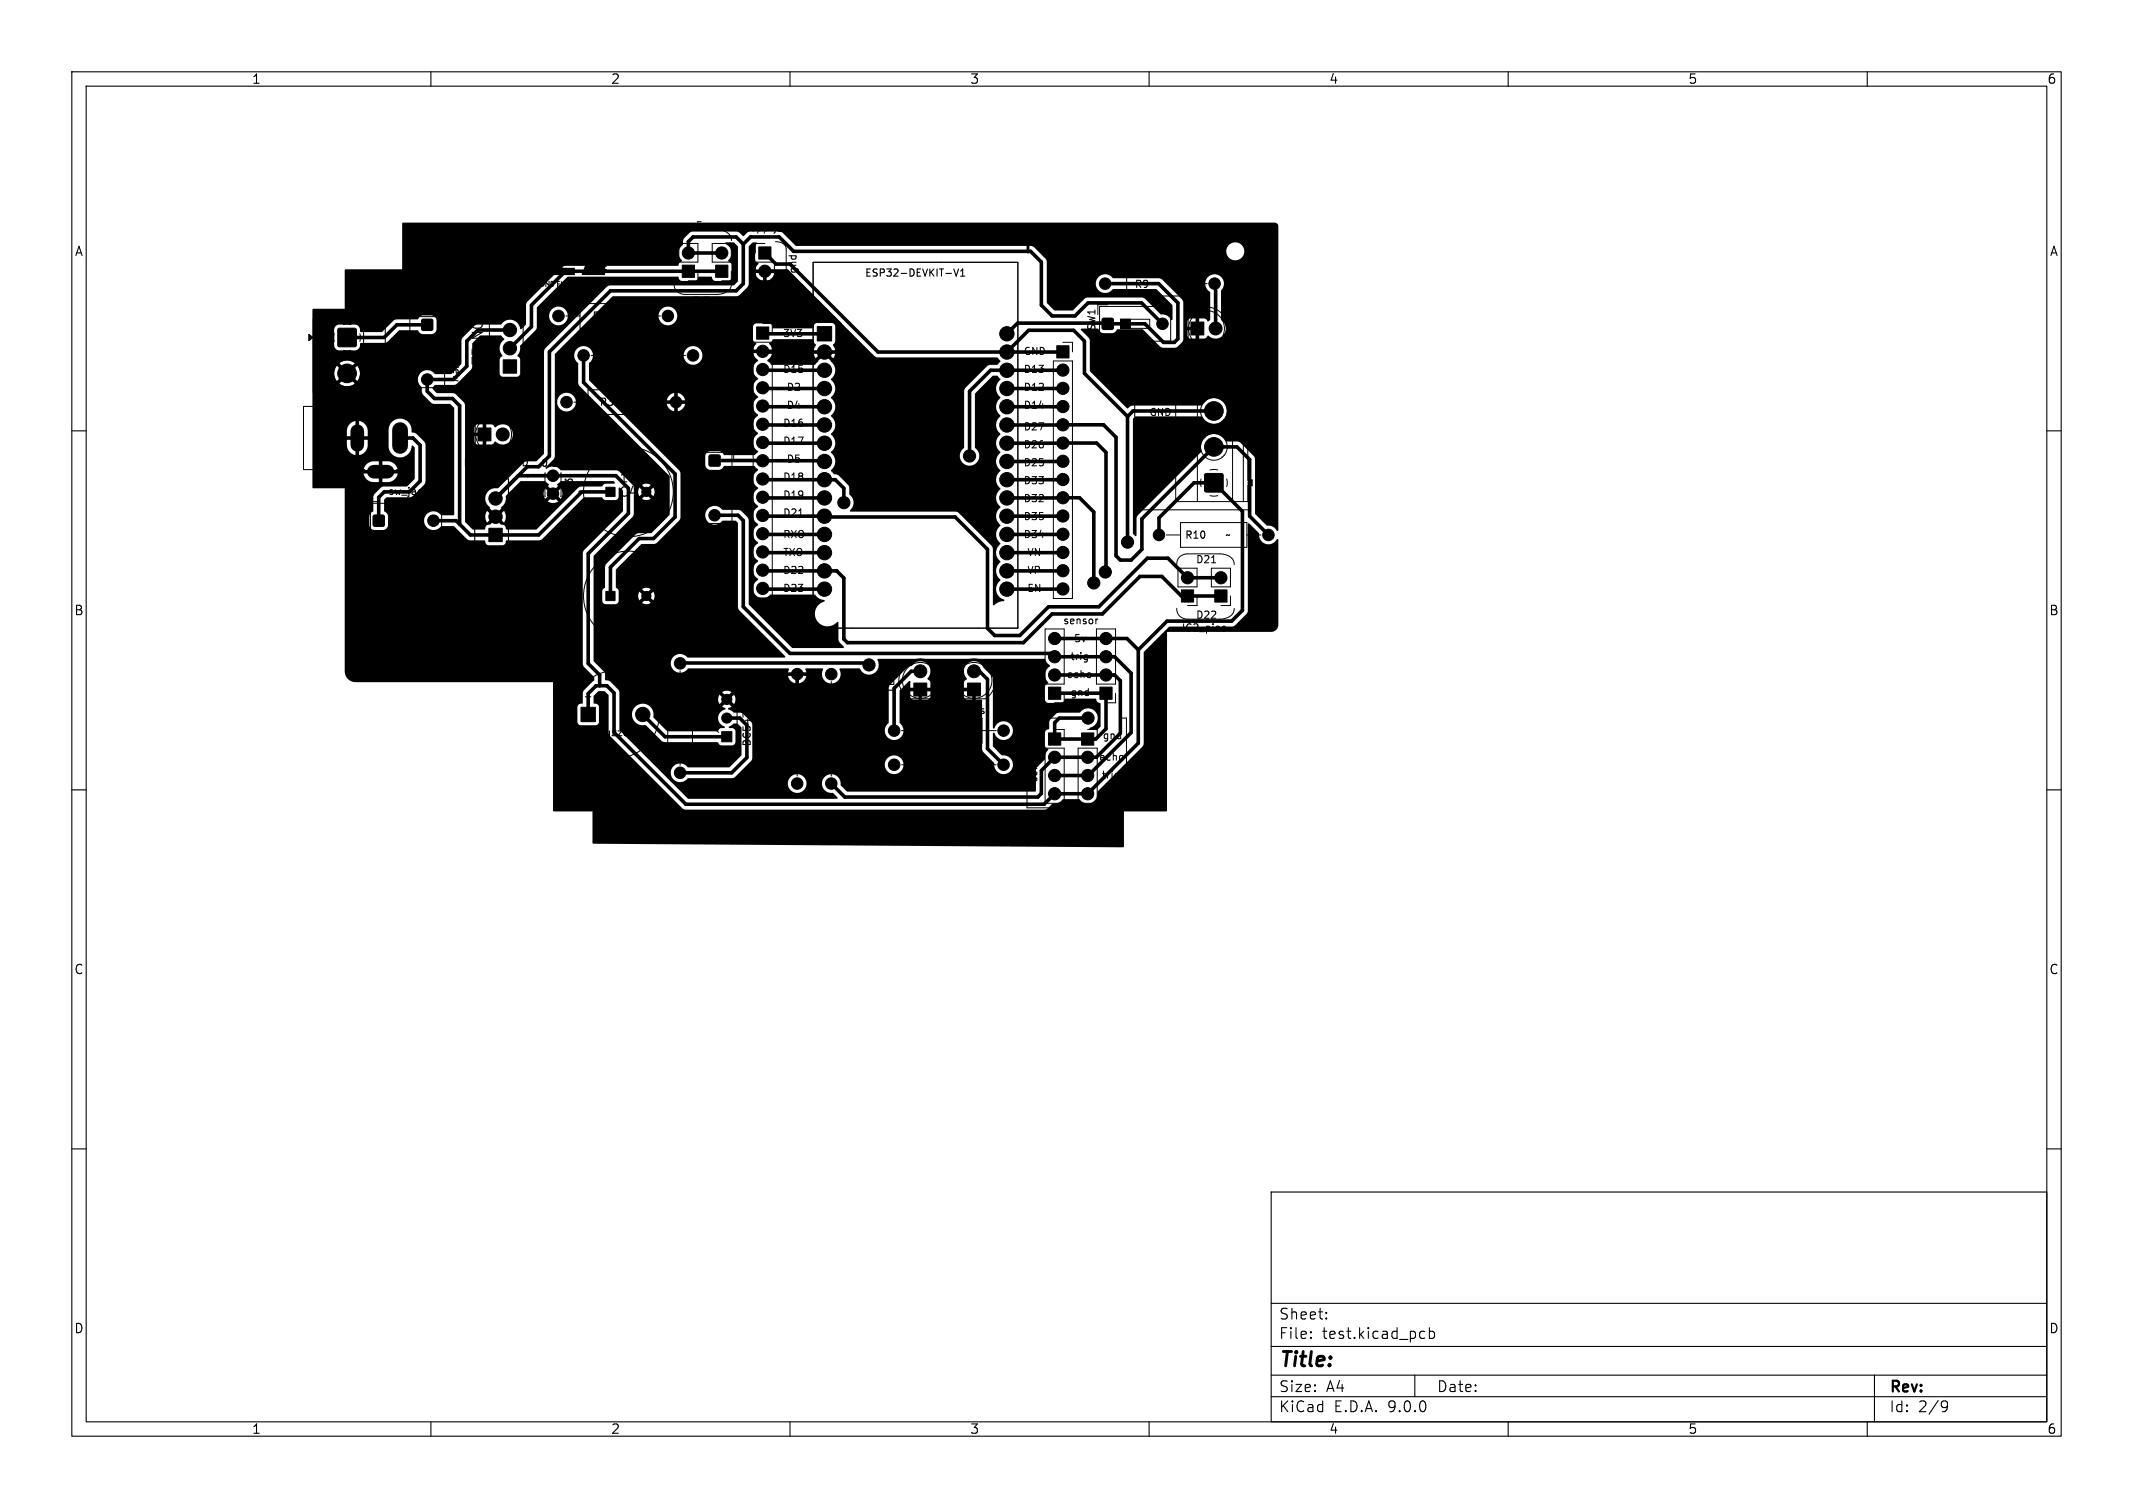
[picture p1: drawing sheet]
<svg xmlns="http://www.w3.org/2000/svg" width="297mm" height="210mm" viewBox="0 0 297 210" stroke-linecap="round" stroke-linejoin="round" font-family="sans-serif">
<defs><g id="words">
<text font-size="4.2" x="141.7" y="35.5">TOP-LAYER</text>
<text font-size="2.8" x="178" y="190.9">Title:</text>
<g font-size="2.1">
<text x="178" y="184">Sheet:</text>
<text x="178" y="186.7">File:</text>
<text x="184.1" y="186.7">test.kicad_pcb</text>
<text x="178" y="196.9">KiCad</text>
<text x="178" y="194.1">Size:</text>
<text x="184.7" y="194.1">A4</text>
<text x="185.7" y="196.9">E.D.A.</text>
<text x="193.3" y="196.9">9.0.0</text>
<text x="200" y="194.1">Date:</text>
<text x="263" y="194.3">Rev:</text>
<text x="263" y="196.9">Id:</text>
<text x="267.1" y="196.9">2/9</text>
</g>
<text font-size="1.9" x="67.4" y="56.4" transform="rotate(-90 67.4 56.4)">LM317T_NOPB</text>
<g font-size="1.8">
<text x="35" y="11.9">1</text>
<text x="85" y="11.9">2</text>
<text x="135" y="11.9">3</text>
<text x="185" y="11.9">4</text>
<text x="235" y="11.9">5</text>
<text x="285" y="11.9">6</text>
<text x="10.3" y="35.9">A</text>
<text x="285.4" y="35.9">A</text>
<text x="86.1" y="69.4">C4</text>
<text x="86.2" y="67.4">1u</text>
<text x="10.3" y="85.9">B</text>
<text x="285.3" y="85.9">B</text>
<text x="10.3" y="135.9">C</text>
<text x="285.3" y="135.9">C</text>
<text x="10.3" y="185.9">D</text>
<text x="285.3" y="185.9">D</text>
<text x="35" y="199.9">1</text>
<text x="85" y="199.9">2</text>
<text x="135" y="199.9">3</text>
<text x="185" y="199.9">4</text>
<text x="235" y="199.9">5</text>
<text x="285" y="199.9">6</text>
</g>
<g font-size="1.4">
<text x="96.8" y="32">5v</text>
<text x="103.5" y="32.3">supply_pins</text>
<text x="111" y="38.2" transform="rotate(-90 111 38.2)">gnd</text>
<text x="120.4" y="38.7">ESP32-DEVKIT-V1</text>
<text x="157.9" y="40.3">R9</text>
<text x="63" y="45.5" transform="rotate(90 63 45.5)">sw_sckrew</text>
<text x="82.4" y="44.7">R1</text>
<text x="109" y="47">3V3</text>
<text x="152.7" y="46.1" transform="rotate(-90 152.7 46.1)">SW1</text>
<text x="109" y="52">D15</text>
<text x="142.5" y="52">D13</text>
<text x="142.5" y="49.5">GND</text>
<text x="83.4" y="56.7">R3</text>
<text x="109" y="59.5">D16</text>
<text x="109.5" y="57">D4</text>
<text x="109.5" y="54.5">D2</text>
<text x="142.5" y="57">D14</text>
<text x="142.5" y="54.5">D12</text>
<text x="160" y="58">GND</text>
<text x="64.5" y="65">POWER-LED</text>
<text x="75.2" y="65.2">0.1u</text>
<text x="109" y="62">D17</text>
<text x="109.5" y="64.5">D5</text>
<text x="142.5" y="62.5">D26</text>
<text x="142.5" y="60">D27</text>
<text x="142.5" y="65">D25</text>
<text x="54" y="69">sw_jack</text>
<text x="80" y="68.6" transform="rotate(-90 80 68.6)">C3</text>
<text x="109" y="67">D18</text>
<text x="109" y="69.5">D19</text>
<text x="142.5" y="67.5">D33</text>
<text x="142.5" y="70">D32</text>
<text x="161" y="67.7">5v</text>
<text x="109" y="75">RXO</text>
<text x="109" y="72">D21</text>
<text x="109" y="77.5">TXO</text>
<text x="142.5" y="72.5">D35</text>
<text x="142.5" y="75">D34</text>
<text x="143" y="77.5">VN</text>
<text x="164.9" y="75.2">R10</text>
<text x="170.5" y="75.2">~</text>
<text x="109" y="80">D22</text>
<text x="109" y="82.5">D23</text>
<text x="143" y="82.5">EN</text>
<text x="143" y="80">VP</text>
<text x="166.5" y="78.5">D21</text>
<text x="148" y="87">sensor</text>
<text x="149.5" y="89.5">5v</text>
<text x="164.5" y="88">IC2_pins</text>
<text x="166.5" y="86.2">D22</text>
<text x="148.5" y="94.5">echo</text>
<text x="149" y="92">trig</text>
<text x="81.1" y="97.7">+</text>
<text x="124.7" y="96.5" transform="rotate(-90 124.7 96.5)">LED</text>
<text x="149" y="97">gnd</text>
<text x="83.1" y="102.7">Buzzer</text>
<text x="104.7" y="104.1" transform="rotate(-90 104.7 104.1)">BC547</text>
<text x="153" y="106">echo</text>
<text x="153.5" y="103">gnd</text>
<text x="144.5" y="109" transform="rotate(-90 144.5 109)">sensor</text>
<text x="153.3" y="108.5">trig</text>
</g>
</g></defs>
<g fill="none" stroke="#000" stroke-width=".15">
<path d="M10 10h277v190h-277zM12 12h273v186h-273zM60 10v2M110 10v2M160 10v2M210 10v2M260 10v2M132.8 37.5l.3 1 .4-1M133.8 38.5h.5M133.8 37.7l.2-.2v1M51.5 50.3h.7a.32 .32 0 0 1 .3 .4M51.8 48.5h.7"/>
<path d="M52.1 48.3v.6l-.7-.2M52.5 49.3v.6M52.5 49.6h-1l.2 .3M66.5 42h.5M85.3 49.5l.4-.1 .1-.1v-.2l-.5-.1v1M85.5 49.5l.3 .5M86.2 49.1l.4-.1 .2 .2-.6 .8h.6M86.7 43.5h.6l-.3 .3 .3 .1v.5l-.2 .1-.4-.1M87.7 43.5h.6l-.3 .3 .2 .1v.5l-.1 .1-.4-.1M88.8 43.6l.1-.1a.53 .53 0 0 1 .4 .5 .53 .53 0 0 1-.4 .5l-.1-.1-.1-.3zM166.9 49.2v1h.5M167.7 49.6h.3"/>
<path d="M168.2 49.2h-.5v1h.5M168.6 49.2a.51 .51 0 0 1 .6 .5 .51 .51 0 0 1-.6 .5zM10 60h2M45.7 61.5h1a.45 .45 0 0 1 .4 .5M47.1 60.1v.8M47.1 60.5h-1.4l.4 .4M62.2 78.1v1.7h.8M63.5 79.8v-1.7l.6 1.2 .5-1.2v1.7M65.3 78.1h1.1l-.8 1.7M66.1 66.7h4.7v10.5h-4.7zM67.2 78.8l-.3 .3 .1 .5 .2 .2 .5-.1 .1-.3v-.4l-.3-.2M67.2 78.8l-.1-.1a.34 .34 0 0 1-.2-.3 .34 .34 0 0 1 .3-.3l.5 .1a.34 .34 0 0 1 .1 .4 .34 .34 0 0 1-.3 .2"/>
<path d="M67.2 78.8h.3M68.6 78.3a.39 .39 0 0 1 .4-.2 .39 .39 0 0 1 .3 .3 .85 .85 0 0 1-.4 1.4 1 1 0 0 1-.3-1.5zM70.9 78.1h-.8l-.1 .8 .3-.2 .5 .1 .2 .2-.1 .6-.2 .2h-.4l-.3-.2M72.6 78.3a.66 .66 0 0 0-.8 0 .66 .66 0 0 0-.2 .7 .62 .62 0 0 0 .3 .7 .62 .62 0 0 0 .7-.1M73.1 78.1h.9M73.6 78.1v1.7M78.4 64.3v.7M78.4 64.9l-.1 .1M90.8 79.4a.53 .53 0 0 0-.7 0 .53 .53 0 0 0-.1 .6 .49 .49 0 0 0 .2 .5 .49 .49 0 0 0 .6 0M92 79.3h-.7v.6l.2-.1h.4l.1 .2v.5l-.2 .1h-.3l-.2-.1M95 67.5l1 .3-.8 .1 .8 .2-1 .3M95 68.7v.4l.1 .1h.2l.2-.4 .3-.1 .2 .2-.1 .4"/>
<path d="M96 66.6v.6l-.8-.6-.2 .2 .1 .4M158.5 62.3h.7a.32 .32 0 0 1 .3 .4M158.9 61.3l.2 .2v.2l-.2 .2-.4-.1v-.3l.1-.1a.66 .66 0 0 1 .9 .2v.2M285 60h2M87 81.6h.8M87 80.7l.4-.4v1.3M88.3 80.7l.1 .8a.36 .36 0 0 0 .5 0M88.9 80.7v.9M93.5 99.3v.3a.67 .67 0 0 0 1 0l-.1-.3-.4-.1-.2 .2 .1 .3 .1 .1M95.1 98.9a.54 .54 0 0 1 .9 .2 .57 .57 0 0 1-1-.1zM96 99.7v.6l-.8-.6-.2 .2 .1 .4M98.5 99.2v.6l-.8-.6-.2 .2 .1 .4"/>
<path d="M104.5 99.6l-1-.4v.7M110.8 98.3h.7M111 99.7l-.1-.4-.1-.1h-.2l-.1 .5h1M111.1 98.2v.6l-.7-.3M111.5 99.2l-.5 .3M115 98.3v.4l.4 .1-.1-.2 .1-.3 .1-.1 .4 .1 .1 .1-.1 .4M115.5 99.7l-.1-.4-.1-.1h-.2l-.1 .5h1M116 99.2l-.5 .3M139.5 94.8v.5h1v-.5M139.5 94a.54 .54 0 0 1 .6-.1 .54 .54 0 0 1 .4 .5h-1zM139.9 95v.3M140.5 95.6v.5h-1"/>
<path d="M10 110h2M88.1 101.8l-.2 .1M94 100.7l-.1-.4-.1-.1h-.2l-.1 .5h1M94.5 100.2l-.5 .3M96 100.7v.6l-.8-.6-.2 .2 .1 .3M97.5 100.3a.64 .64 0 0 1 1 .1 .34 .34 0 0 1-.4 .4h-.3a.33 .33 0 0 1-.3-.2 .33 .33 0 0 1 0-.3zM98.6 100.1l-.4 .5M110.5 103.2h1M110.5 103.8a.59 .59 0 0 1 1 .2 .57 .57 0 0 1-1-.1zM110.8 102.8l.4 .4M111.5 104.6v.6M111.5 104.9h-1l.2 .3"/>
<path d="M111.5 102.8l-.4 .3M115 104.9v.5h.4l-.1-.1 .1-.4 .1-.1 .4 .1 .1 .1-.1 .4M115 103h1M115.3 102.6l.4 .4M115.9 104.4h.1M116 103.4v.6M116 103.7h-1l.2 .3M116 102.6l-.4 .3M128.9 101.5l.5-.1 .1-.1-.1-.2-.5-.1v1M129.1 101.5l.4 .5M129.8 101h.7l-.5 1M133.4 101.1l.4-.1 .2 .2-.7 .8h.7"/>
<path d="M133.9 106.5l.5-.1 .1-.1-.1-.2-.5-.1v1M134.1 106.5l.4 .5M134.3 101.1l.4-.1 .2 .2-.6 .8h.6M135 106.4l-.2-.2 .2-.2h.3l.1 .1-.2 .3M135 106.4l-.2 .2v.2l.2 .2 .3-.1 .1-.1v-.3l-.2-.1M135 106.4h.2M135.4 101.1l.1-.1a.53 .53 0 0 1 .4 .5 .53 .53 0 0 1-.4 .5l-.1-.1-.1-.3zM285 110h2M10 160h2M177 166h108v32h-108zM285 160h2M60 198v2"/>
<path d="M110 198v2M160 198v2M177 194.5h108M177 191.5h108M177 187.5h108M177 181.5h108M182.5 186.3h.1l-.1 .1M182.5 186.3v.1M182.5 185.5v.1M182.5 185.5h.1l-.1 .1M184.7 183.6v.1M184.7 183.6h-.1l.1 .1"/>
<path d="M184.7 182.8v.1M184.7 182.8h-.1l.1 .1M197 191.5v3M198 185.4l.4 .1M198.4 186.3l-.4 .1M199 185.5l.5-.1 .2 .3v.4l-.1 .2-.1 .1-.5-.1M199 184.9v1.5M210 198v2M260 198v2M261 191.5v6.5M270.6 195.1h.3l.2 .1a.99 .99 0 0 1-.4 1.4h-.2M271.2 195.7l-.3 .3h-.3"/>
</g>
<g fill="#000" stroke="#000" stroke-width=".14">
<path d="M95 36.9h1.7v1.7h-1.7zM99.7 36.9h1.6v1.7h-1.6zM105.6 34.4h1.8v1.7h-1.8zM43 46.6l.6 .4-.6 .4zM47.1 45.8l.2-.1 2.3 .1v.2v2.2l-.2 .1-2.3-.1-.1-.1zM58.8 44.5l.1-.1 1.3 .1 .1 .2-.1 1.3h-.2h-1.2l-.1-.2zM58.9 47h1.2v1.4h-1.2zM70.1 50.1h1.8v1.9h-1.8zM105.4 45.5h1.6v1.7h-1.6zM113.8 45.5h2v2h-2zM147.1 48.2h1.8v1.7h-1.8zM153.5 44.4l.2-.1 1.3 .1v.1v1.3l-.2 .1-1.3-.1-.1-.2z"/>
<path d="M156 44.5h1.4v1.2h-1.4zM165.8 44.9h1.8v1.8h-1.8zM52 71.8l.2-.1 1.3 .1v.2v1.2l-.2 .1-1.3-.1-.1-.1zM54.5 71.9h1.4v1.2h-1.4zM66.6 59.6h1.8v1.8h-1.8zM68.1 73.6h1.8v1.8h-1.8zM84.4 67.9h1.2v1.2h-1.2zM98.8 63.4l.1-.1 1.3 .1 .1 .2-.1 1.3h-.1h-1.3l-.1-.2zM98.9 65.9h1.2v1.4h-1.2zM167.8 66l.2-.1 2.3 .1v.2v2.3h-.2h-2.3l-.1-.2zM173.7 67.2l.7-.4v.9zM84.4 82.4h1.2v1.2h-1.2z"/>
<path d="M127.2 95.1h1.8v1.8h-1.8zM134.7 95.1h1.8v1.8h-1.8zM146 95.7h1.7v1.7h-1.7zM153.2 95.7h1.6v1.7h-1.6zM164.5 82.2h1.7v1.7h-1.7zM169.1 82.2h1.8v1.7h-1.8zM80.9 98.5h2v2h-2zM100.5 101.9h1.4v1.4h-1.4zM146 102.1h1.7v1.7h-1.7zM150.6 102.1h1.7v1.7h-1.7z"/>
<circle cx="95.9" cy="35.2" r=".85"/>
<circle cx="100.5" cy="35.2" r=".85"/>
<circle cx="106.5" cy="37.8" r=".85"/>
<circle cx="153.9" cy="39.5" r=".8"/>
<circle cx="169.1" cy="39.5" r=".8"/>
<circle cx="48.3" cy="52" r="1.3"/>
<circle cx="59.5" cy="52.9" r=".8"/>
<circle cx="71" cy="48.5" r=".93"/>
<circle cx="71" cy="46" r=".93"/>
<circle cx="77.8" cy="44" r=".8"/>
<circle cx="78.9" cy="56" r=".8"/>
<circle cx="81.3" cy="49.5" r=".8"/>
<circle cx="93" cy="44" r=".8"/>
<circle cx="94.1" cy="56" r=".8"/>
<circle cx="96.5" cy="49.5" r=".8"/>
<circle cx="106.2" cy="59.1" r=".85"/>
<circle cx="106.2" cy="51.5" r=".85"/>
<circle cx="106.2" cy="54" r=".85"/>
<circle cx="106.2" cy="48.9" r=".85"/>
<circle cx="106.2" cy="56.5" r=".85"/>
<circle cx="114.8" cy="49" r="1"/>
<circle cx="114.8" cy="51.6" r="1"/>
<circle cx="114.8" cy="59.2" r="1"/>
<circle cx="114.8" cy="54.1" r="1"/>
<circle cx="114.8" cy="56.6" r="1"/>
<circle cx="140.2" cy="59.2" r="1"/>
<circle cx="140.2" cy="54.1" r="1"/>
<circle cx="140.2" cy="49" r="1"/>
<circle cx="140.2" cy="56.6" r="1"/>
<circle cx="140.2" cy="51.6" r="1"/>
<circle cx="140.2" cy="46.5" r="1"/>
<circle cx="148" cy="51.5" r=".85"/>
<circle cx="148" cy="54.1" r=".85"/>
<circle cx="148" cy="56.6" r=".85"/>
<circle cx="148" cy="59.2" r=".85"/>
<circle cx="161.9" cy="45.1" r=".8"/>
<circle cx="169" cy="57.2" r="1.3"/>
<circle cx="169.3" cy="45.7" r=".9"/>
<circle cx="60.4" cy="72.5" r=".8"/>
<circle cx="69" cy="69.4" r=".93"/>
<circle cx="69" cy="72" r=".93"/>
<circle cx="70" cy="60.5" r=".9"/>
<circle cx="77" cy="68.7" r=".8"/>
<circle cx="77" cy="66.2" r=".8"/>
<circle cx="90" cy="68.5" r=".64"/>
<circle cx="99.5" cy="71.8" r=".8"/>
<circle cx="106.2" cy="74.3" r=".85"/>
<circle cx="106.2" cy="61.6" r=".85"/>
<circle cx="106.2" cy="76.9" r=".85"/>
<circle cx="106.2" cy="69.2" r=".85"/>
<circle cx="106.2" cy="66.7" r=".85"/>
<circle cx="106.2" cy="71.8" r=".85"/>
<circle cx="106.2" cy="79.4" r=".85"/>
<circle cx="106.2" cy="64.2" r=".85"/>
<circle cx="114.8" cy="74.4" r="1"/>
<circle cx="114.8" cy="66.8" r="1"/>
<circle cx="114.8" cy="77" r="1"/>
<circle cx="114.8" cy="79.5" r="1"/>
<circle cx="114.8" cy="64.3" r="1"/>
<circle cx="114.8" cy="71.9" r="1"/>
<circle cx="114.8" cy="69.3" r="1"/>
<circle cx="114.8" cy="61.7" r="1"/>
<circle cx="117.5" cy="70" r=".85"/>
<circle cx="135" cy="63.5" r=".85"/>
<circle cx="140.2" cy="79.5" r="1"/>
<circle cx="140.2" cy="66.8" r="1"/>
<circle cx="140.2" cy="71.9" r="1"/>
<circle cx="140.2" cy="77" r="1"/>
<circle cx="140.2" cy="64.3" r="1"/>
<circle cx="140.2" cy="69.3" r="1"/>
<circle cx="140.2" cy="74.4" r="1"/>
<circle cx="140.2" cy="61.7" r="1"/>
<circle cx="148" cy="66.8" r=".85"/>
<circle cx="148" cy="71.9" r=".85"/>
<circle cx="148" cy="64.2" r=".85"/>
<circle cx="148" cy="69.3" r=".85"/>
<circle cx="148" cy="61.7" r=".85"/>
<circle cx="148" cy="76.9" r=".85"/>
<circle cx="148" cy="79.5" r=".85"/>
<circle cx="148" cy="74.4" r=".85"/>
<circle cx="153.9" cy="79.7" r=".85"/>
<circle cx="157" cy="75.5" r=".85"/>
<circle cx="161.4" cy="74.5" r=".8"/>
<circle cx="169" cy="62.2" r="1.3"/>
<circle cx="176.6" cy="74.5" r=".8"/>
<circle cx="89.5" cy="99.5" r="1"/>
<circle cx="90" cy="83" r=".64"/>
<circle cx="94.7" cy="92.4" r=".8"/>
<circle cx="101.2" cy="100" r=".7"/>
<circle cx="101.2" cy="97.4" r=".7"/>
<circle cx="106.2" cy="81.9" r=".85"/>
<circle cx="111" cy="93.9" r=".8"/>
<circle cx="114.8" cy="82" r="1"/>
<circle cx="115.7" cy="93.9" r=".8"/>
<circle cx="121" cy="92.6" r=".85"/>
<circle cx="128.1" cy="93.5" r=".9"/>
<circle cx="135.6" cy="93.5" r=".9"/>
<circle cx="140.2" cy="82" r="1"/>
<circle cx="146.8" cy="91.5" r=".85"/>
<circle cx="146.8" cy="94" r=".85"/>
<circle cx="146.8" cy="88.9" r=".85"/>
<circle cx="148" cy="82" r=".85"/>
<circle cx="151.5" cy="100" r=".85"/>
<circle cx="152.3" cy="81.2" r=".85"/>
<circle cx="154" cy="94" r=".85"/>
<circle cx="154" cy="91.5" r=".85"/>
<circle cx="154" cy="88.9" r=".85"/>
<circle cx="165.3" cy="80.5" r=".85"/>
<circle cx="170" cy="80.5" r=".85"/>
<circle cx="94.7" cy="107.6" r=".8"/>
<circle cx="111" cy="109.1" r=".8"/>
<circle cx="115.7" cy="109.1" r=".8"/>
<circle cx="124.5" cy="101.7" r=".8"/>
<circle cx="124.5" cy="106.5" r=".8"/>
<circle cx="139.7" cy="101.7" r=".8"/>
<circle cx="139.7" cy="106.5" r=".8"/>
<circle cx="146.8" cy="108" r=".85"/>
<circle cx="146.8" cy="110.5" r=".85"/>
<circle cx="146.8" cy="105.5" r=".85"/>
<circle cx="151.4" cy="105.5" r=".85"/>
<circle cx="151.4" cy="110.5" r=".85"/>
<circle cx="151.4" cy="108" r=".85"/>
</g>
<path d="M55.7 59.9v2.2" fill="none" stroke="#000" stroke-width="2.2"/>
<path d="M49.7 60.1v1.9M52.1 65.7h1.9" fill="none" stroke="#000" stroke-width="1.9"/>
<g fill="none" stroke="#000" stroke-width=".5">
<path d="M100.5 37.8h-21.8l-4.7 4.7v3l-3 3M103.5 34l-1-1h-6l-.7 .7v1.5h4.7M103.5 34l1-1h4l2 2h33M103.5 34v5.5l-1 1h-17.5l-8.5 8.5v14.5l-1.5 1.5h-1.6l-4.4 4.4M106.5 37.8h3.1l7.4 7.4v3.3l-.5 .5h-10.2l-.1-.1M106.5 35.2l1.5 1.6h2l12.3 12.2h25.7M145 36.5v6l1.5 1.5h3.2l1.8-1.8h7.5l2.9 2.9M153.9 39.5h7.4l2.7 2.7v5l-.5 .5h-1.5l-2.6-2.6-17.7-.1-1.5 1.5M169.1 39.5l.2 .1v6.2M59.5 45.2h-4.2l-1.8 1.8h-5.2M71 46h-4.5l-1.5 1.5v3.5l-1.9 1.9h-3.6v1.6l1 1h2.5l1 1v16.5M81.3 49.5v3.8l12.7 12.7v6l-3 3h-2l-4 4v4"/>
<path d="M106.2 59.1l.1 .1h8.5M106.2 56.5l.1 .1h8.5M106.2 54l.1 .1h8.5M106.2 51.5l.1 .1h8.5M106.2 46.4l.1 .1h8.5M140.2 59.2h13.5l1.7 1.7v16.5l.6 .6h1.5l1.5-1.5v-4.2l10-10.1h3.2l1.8 1.8v7.9l2.6 2.6M140.2 49l3-3h6.3l1.5 1.5v4.5l6 6M148 56.6h-7.8M148 54.1h-7.8M148 51.5l-10.1 .1-2.9 2.9v9M157 58v17.5M169 57.2h-11.2l-.8 .8"/>
<path d="M55.7 61h1.8l1 1v5l-1.5 1.5h-3.5l-.8 .8v3.2M72.2 66.3h13.6M85 68.5h-4l-6 6h-9.5l-2-2h-3.1M87.5 68v3.5l-5.6 5.6v15.3l1.6 1.6v1.5M99.5 71.8h3.3l.7 .7v12l6.5 6.5h36.4l.4 .5h8.4l2.3 2.3v8.2l-6 6h-4.7M99.5 64.1l15.2 .1 .1 .1M106.2 61.6l.1 .1h8.5M106.2 66.7l.1 .1h10l1.2 1.2v2M106.2 71.8l.1 .1h8.5l.1 .1h18.1l4.5 4.5v11l1 1h3.5l4-4h7l6.8-6.8h2.8l2.7 2.8h4.7M106.2 69.2l.1 .1h8.5M106.2 74.3l.1 .1h8.5M106.2 79.4l.1 .1h10.2"/>
<path d="M106.2 76.9l.1 .1h8.5M116.5 79.5l1 1v8.5l.5 .5h24.5l4-4h7l5.2-5.2h3.1l2.7 2.7h5.5M116.5 79.5h.1M140.2 61.7h12.5l1.3 1.3v16.6l-.1 .1M140.2 69.3h10.1l2 2v9.9M148 66.8h-7.8M148 71.9h-7.8M148 74.4h-7.8M148 79.5h-7.8M148 76.9l-7.8 .1M148 64.2l-7.8 .1M161.4 74.5v-2.4l4.9-4.9h2.7l4 4v13.8l-1.5 1.5h-9l-4 4"/>
<path d="M89.5 99.5l3.1 3.1h8.6M94.7 92.4l26-.1 .3 .3M106.2 81.9l.1 .1h8.5M128.2 93.5h-1.3l-2.4 2.4v5.9M135.6 93.5h.8l1.1 1.1v9.7l2.2 2.2M146.8 88.9h10.1l1.6 1.6M146.8 94h8.4l.8 .8v7.3l-3.3 3.4h-5.9l-1.8 1.8v3.2l-.5 .5h-26.9l-1.8-1.9M146.8 96.5h7.2v5l-1.4 1.4h-5.8v-2.2l.7-.7h4M148 82h-7.8M158.5 90.5v13l-7.1 7h-4.6l-1.4 1.5h-49.9l-10-10v-5.5l-1-1h-1.5l-1.1 1.1v2.9M101.2 100h1.8l1 1v4.5l-2.1 2.1h-7.2"/>
</g>
<g fill="#000">
<path d="M59.5 39.1h.4l-.3 .2v.2h.3l-.3 .1v.2h.3l-.1 .1-.3 .1zM60 39.1h.2v.7h.3l-.1 .1-.4 .1zM60.5 39.1h.5l-.3 .2v.2h.3l-.3 .1v.2h.3l-.1 .1-.4 .1zM61.1 39.3a.29 .29 0 0 1 .3-.2 .29 .29 0 0 1 .3 .2 .29 .29 0 0 0-.4 0 .29 .29 0 0 0-.1 .4 .29 .29 0 0 0 .4 .1h.1a.39 .39 0 0 1-.6 0 .39 .39 0 0 1 0-.5zM61.8 39.2l.5-.1-.2 .2v.7h-.2v-.7h-.2zM59.5 32.3h3.3l-1 1h-1.4v1.5h2.3l-.9 1h-1.4v1.5h2.3l-.9 1h-2.3zM62.3 39.1a.37 .37 0 0 1 .5 .1 .37 .37 0 0 1 0 .5l.1 .3-.4-.3v.2l-.2 .1v-.4h.3a.17 .17 0 0 0 .2-.2 .17 .17 0 0 0-.2-.1h-.1v.3h-.2zM63.2 39.2a.4 .4 0 0 1 .6 .1 .4 .4 0 0 1-.3 .6 .4 .4 0 0 1-.5-.4h.2a.25 .25 0 0 0 .3 .2 .25 .25 0 0 0 .1-.4 .25 .25 0 0 0-.4 .2h-.2zM63.9 39.1l.4 .5v-.5h.2v.9l-.5-.5v.5h-.1zM64.6 39.1h.2v.9h-.2zM65 39.2a.27 .27 0 0 1 .3-.1 .27 .27 0 0 1 .2 .2 .28 .28 0 0 0-.4 .1 .28 .28 0 0 0 0 .3 .28 .28 0 0 0 .4 .1h.1a.41 .41 0 0 1-.6 0 .41 .41 0 0 1 0-.6zM65.7 39.2l.3-.1-.3 .3a.32 .32 0 0 1 .3 .2 .32 .32 0 0 1-.1 .4l-.3-.1 .3-.1v-.1a.39 .39 0 0 1-.2-.5z"/>
<path d="M63.4 32.3h3.3l-1 1h-1.4v1.5h2.3l-.9 1h-1.4v1.5h2.3l-.9 1h-2.3zM66.7 39.1l.4 .1-.3 .1 .3 .2 .2 .2-.1 .2h-.1a.3 .3 0 0 1-.4 .1 .3 .3 0 0 1-.2-.3l.2 .1a.12 .12 0 0 0 .2 0 .12 .12 0 0 0 0-.2h-.1l-.3 .1zM67.9 39.2l.3-.1 .2 .1v.1a.3 .3 0 0 0-.4 0 .3 .3 0 0 0 0 .4 .3 .3 0 0 0 .4 .1 .37 .37 0 0 1-.6 .1 .37 .37 0 0 1 0-.6zM68.6 39.2a.41 .41 0 0 1 .6 .1 .41 .41 0 0 1-.3 .6 .41 .41 0 0 1-.5-.4h.2a.25 .25 0 0 0 .2 .3 .25 .25 0 0 0 .2-.4 .25 .25 0 0 0-.4 0l-.2 .1zM69.3 39.1l.4 .6 .4-.6v.9h-.2v-.4l-.2 .4-.3-.4v.4h-.1zM67.9 32.9a2.99 2.99 0 0 1 4.4 .2l-.5 .6a2.35 2.35 0 0 0-3.1-.4 2.35 2.35 0 0 0-.7 3 2.22 2.22 0 0 0 3.8 .7l.6 .5a3.1 3.1 0 0 1-3.5 .9 3.1 3.1 0 0 1-1.9-2.9 3.4 3.4 0 0 1 .9-2.6zM68.8 33.9a1.74 1.74 0 0 1 2.6 0l-.3 .4a1.44 1.44 0 0 0-2.3 .7 1.44 1.44 0 0 0 1.7 1.7l.6-.3 .3 .3a1.87 1.87 0 0 1-2.4 .2 1.87 1.87 0 0 1-.6-2.4zM70.3 39.1l.3 .6 .4-.6v.9h-.1v-.4l-.3 .4-.2-.4v.4h-.1zM71.2 39.1h.1v.3a.23 .23 0 0 0 0 .3 .23 .23 0 0 0 .3 .1l.1-.7h.1v.3a.33 .33 0 0 1-.1 .5 .33 .33 0 0 1-.5-.1zM71.9 39.1l.5 .5v-.5h.1v.9l-.4-.5v.5h-.2zM72.7 39.1h.2v.9h-.2zM73.1 39.2a.25 .25 0 0 1 .3-.1 .25 .25 0 0 1 .2 .2 .3 .3 0 0 0-.5 .2 .3 .3 0 0 0 .5 .3 .42 .42 0 0 1-.6 0 .42 .42 0 0 1 .1-.6z"/>
<path d="M74 39.1l.4 .9-.2-.1-.2-.4-.2 .4h-.2zM74.3 39.2l.5-.1-.2 .2v.7h-.2v-.7h-.2zM74.8 39.1h.2v.9h-.2zM75.2 39.3a.4 .4 0 0 1 .6 0 .4 .4 0 0 1-.2 .6 .4 .4 0 0 1-.5-.4h.1a.25 .25 0 0 0 .3 .3 .25 .25 0 0 0 .1-.4 .25 .25 0 0 0-.4 0v.1h-.1zM69.5 34.7a.85 .85 0 0 1 1.4 .2h2.1v-2.6h3.3l-1 1h-1.4v1.5h2.3l-.9 1h-1.4v1.5h2.3l-.9 1h-2.3v-2.5h-2.1a.9 .9 0 0 1-1.3 .2 .9 .9 0 0 1-.1-1.3zM75.9 39.1l.5 .5v-.5h.1v.9l-.4-.5v.5h-.2zM76.7 39.1h.3l-.2 .2v.1a.29 .29 0 0 1 .3 .4 .29 .29 0 0 1-.5 .1l.4-.1-.4-.4zM77.6 39.1h.4l-.3 .2v.2h.3l-.3 .1v.2h.3l-.1 .1-.3 .1zM76.5 32.6a2.12 2.12 0 0 1 2.6-.3 2.12 2.12 0 0 1 .9 2.4 3.9 3.9 0 0 1-1.2 1.9l-.5 .7h1.7v1h-4l1.3-1.4a9 9 0 0 0 1.8-2.5 1.16 1.16 0 0 0-.9-1.3 1.16 1.16 0 0 0-1.4 .8l-.7-.8zM78.1 39.1l.5 .5v-.5h.1v.9l-.4-.5-.1 .5h-.1zM79 39.2a.25 .25 0 0 1 .2-.1 .25 .25 0 0 1 .2 .2 .27 .27 0 0 0-.4 .1 .27 .27 0 0 0 .3 .4l.1-.2h-.3l.1-.1h.4a.41 .41 0 0 1-.6 .4 .41 .41 0 0 1 0-.7zM79.6 39.1h.2v.9h-.2z"/>
<path d="M80 39.1l.4 .5v-.5h.2v.9l-.5-.5v.5h-.1zM80.8 39.1h.4l-.1 .1a.21 .21 0 0 0-.2 .3h.3l-.3 .1v.2h.3l-.1 .1-.3 .1zM81.3 39.1h.5l-.4 .2v.2h.4h-.1a.22 .22 0 0 0-.3 .3h.3l-.1 .1-.3 .1zM81.8 39.1a.38 .38 0 0 1 .6 .1 .38 .38 0 0 1-.2 .6l.2 .2-.4-.3-.1 .2-.1 .1v-.4h.4a.2 .2 0 0 0 0-.3 .2 .2 0 0 0-.2 0v.3h-.2zM82.5 39.1h.2v.9h-.2zM82.8 39.1l.5 .5v-.5h.1v.9l-.4-.5v.5h-.2zM83.7 39.2l.3-.1 .2 .2a.28 .28 0 0 0-.5 .1 .28 .28 0 0 0 .2 .4l.3-.2h-.4l.1-.1h.4a.4 .4 0 0 1-.5 .4 .4 .4 0 0 1-.1-.7zM80.5 32.3h3.8l-.1 .3h.3v.1h-.2v.3l.2 .1h-.3l.1 .3h.2l-.2 .1-.1 .3h.3l-.2 .1v.3l.2 .1h-.2v.3l.2 .1-.2 .1v.2l.2 .1-.2 .1v.2l.2 .1-.2 .1-.1 .2 .3 .1-.2 .1v.2l.2 .1-.2 .1v.2l.2 .1-.3 .1 .1 .3h.2l-.2 .1v.3l.2 .1h-.2v.3l.2 .1h-.2v.3h-3.3l.2-.5h2.4a.14 .14 0 0 0 .1 .1 .14 .14 0 0 0 .2-.1 .14 .14 0 0 0-.1-.1l-.2 .1h-2.4l1.6-4.5h-2.3zM66.8 46.7h2.9l.5 .4v.2a1.55 1.55 0 0 0-.3 2.3l-.3 .4v2.2l.4 .3h2l.3-.2 .1-.3v-2l-.3-.4v-.2a1.85 1.85 0 0 0 .3-1.3l2.3-2.2 .1-.3v-1.7h1.7a1.3 1.3 0 0 0 1.8 1.3 1.3 1.3 0 0 0 .3-2.2 1.3 1.3 0 0 0-2.1 .7v.2h-1.7v-1.1l4.3-4.3h15.3l.1 .1a.49 .49 0 0 0 .5 .5h1.8l.3-.1 .2-.5 1.8 .1a.52 .52 0 0 0 .5 .5h1.9l.3-.2v-2.1l-.1-.2-.3-.3a1.43 1.43 0 0 0-.4-2.4l.1-.1h1l.6 .5v4.8l-.5 .6-17.4 .1-.3 .1-8.6 8.6-.2 .4v14.3l-1 1h-1.4l-.4 .2-3.5 3.6a1.48 1.48 0 0 0-1.7 .8 1.48 1.48 0 0 0 .5 1.8v.2l.6 .6-.4 .3-.6-.6v.1a1.42 1.42 0 0 0 0 1.6l.6-.6 .4 .3-.6 .6a.66 .66 0 0 0-.7 .6h-1.7l-1-1v-13.1h1.3v.7h1l-.1 .1 .1 .4h-1v.7l.2 .3 .9 .1v-1l.2 .1 .3-.1v1h.8l.4-.4a1.42 1.42 0 0 0 2.1 0 1.42 1.42 0 0 0 0-2 1.42 1.42 0 0 0-2 0l-.5-.4h-.8v1h-.2h-.3v-1l-.9 .1-.2 .4h-1.3v-3.2l-.2-.4-1.2-1.2-.3-.1h-2.2l-.7-.5 .1-.3 .3-.3h2.6l.3-.1 2.1-2 .2-.4v-3.2zM77.3 49.3l5.4-5.4h9a1.3 1.3 0 0 0 1.8 1.3 1.3 1.3 0 0 0 .3-2.2 1.3 1.3 0 0 0-2.1 .7v.2h-9l2.6-2.6h17.3l.3-.1 1.2-1.2 .1-.3 .1-5.3 .6-.6h.4l.1 .1-.2 .4-.1 1.8 .2 .3 .3 .3-.4 .8h.9v.5l-.9 .1a1.34 1.34 0 0 0 1 1v-.9h.5l.1 .9a1.34 1.34 0 0 0 1-1.1h-.9v-.5l2.8 .1 12.1 12 .2 .1 16.9 .1 .4 .5-.4 .5h-1l-.4 .2-3.1 3-.1 .3-.1 8.1a1.37 1.37 0 0 0-.2 2 1.37 1.37 0 0 0 2.1-.1 1.37 1.37 0 0 0-.3-2v-7.5l2.4-2.4 .7-.1 .4 .6a1.62 1.62 0 0 0 0 2.5 1.62 1.62 0 0 0 0 2.5 1.62 1.62 0 0 0 0 2.6 1.62 1.62 0 0 0 0 2.5 1.62 1.62 0 0 0 0 2.6 1.62 1.62 0 0 0 0 2.5 1.62 1.62 0 0 0 0 2.5 1.62 1.62 0 0 0 0 2.6 1.62 1.62 0 0 0 0 2.5 1.62 1.62 0 0 0 0 2.6 1.62 1.62 0 0 0 0 2.5 1.55 1.55 0 0 0-.6 1.5 1.55 1.55 0 0 0 1.1 1.2v.2h-.1a2.11 2.11 0 0 0-1.4 .6v-.1l-.1-7.9-.1-.3-4.7-4.7-.3-.1h-14.6h-.2l.1-.2a1.41 1.41 0 0 0-.1-2.2v-.9l-.2-.4-1.3-1.3-.6-.1a.72 .72 0 0 1-.5-.7 1.59 1.59 0 0 0 0-2.4 1.62 1.62 0 0 0 0-2.6 1.63 1.63 0 0 0 0-2.5 1.63 1.63 0 0 0 0-2.5 1.63 1.63 0 0 0 0-2.6 1.63 1.63 0 0 0 0-2.6l-.8-.7 .4-.3 .7 .7 .1-.1a1.79 1.79 0 0 0-.1-1.8l.3-.5v-2.1l-.1-.3-.4-.1h-2.1a.82 .82 0 0 0-.5 .7h-5.5h-.1a.56 .56 0 0 0-.5-.7h-1.9l-.3 .3v2l.1 .3 .3 .2-.4 .9h.9v.5h-.9a1.82 1.82 0 0 0 .7 1 1.48 1.48 0 0 0 0 2.5 1.48 1.48 0 0 0 0 2.6 1.48 1.48 0 0 0 0 2.5 1.48 1.48 0 0 0 0 2.6 1.48 1.48 0 0 0 0 2.5l-.6 .5h-4.1l-.4-.4-.3-.2h-1.3a.74 .74 0 0 0-.7 .7v1.3l.2 .4 .4 .2h1.4l.3-.1 .4-.4h4.1l.6 .5-.1 .1a1.44 1.44 0 0 0 .1 2.5 1.48 1.48 0 0 0 0 2.5 1.48 1.48 0 0 0 0 2.6 1.48 1.48 0 0 0 0 2.5 1.48 1.48 0 0 0 0 2.5 1.48 1.48 0 0 0 0 2.6 1.4 1.4 0 0 0-.4 2.1 1.4 1.4 0 0 0 2.1 0h6.2a1.95 1.95 0 0 0 1.3 .8v.2a1.77 1.77 0 0 0-1.1 2.6 1.77 1.77 0 0 0 2.9 .2l.1 .1 .1 2.5 .7 .8v.2h-7.2l-6-6v-11.8l-.1-.3-1-.9-.2-.2h-2.4a1.31 1.31 0 0 0-2-.1 1.31 1.31 0 0 0 .1 1.9 1.31 1.31 0 0 0 1.9-.3h1.8l.3 .3v11.8l.1 .3 6.5 6.5v.1l-.1 .1h-13.4a1.33 1.33 0 0 0-2-.2 1.33 1.33 0 0 0 .1 2 1.33 1.33 0 0 0 2-.3h13.8l.2 .1-.2 .4h1l-.1 .2 .1 .3-1 .1a1.29 1.29 0 0 0 1.1 1v-1l.1 .1 .3-.1 .1 .9a1.29 1.29 0 0 0 1-1h-1l.1-.2-.1-.3h1l-.2-.4 .2-.1h2.2l.1 .1a1.31 1.31 0 0 0 1.2 2 1.31 1.31 0 0 0 1.1-2l.1-.1h2.7a1.45 1.45 0 0 0 2.3 .4 1.63 1.63 0 0 0 .2-1.7h23.2l.8 .9a1.45 1.45 0 0 0-.2 2.4l-.4 .2-.1 .3v1.9l.1 .2 .3 .2h1.9l.3-.2 .2-.4h4.2l.1 .1a.68 .68 0 0 0 .6 .6v3.2l-.5 .5-.3-.1-.7-.1v-.1a1.38 1.38 0 0 0 .9-2.2 1.38 1.38 0 0 0-2.3 0h-2.9l-.3 .1-.9 1-.1 1.1-.1 .2a.49 .49 0 0 0-.5 .4v1.9l.1 .2 .4 .3a1.76 1.76 0 0 0-.5 1.4l-1.1 1-.1 .3-.1 3-.1 .1h-26.1l-1-.9a1.32 1.32 0 0 0-1.3-1.5 1.32 1.32 0 0 0-1.3 1.5 1.32 1.32 0 0 0 1.6 1.1l.6 .6v.2h-20.7l-2.3-2.2h16.1v.2a1.3 1.3 0 0 0 2 1 1.3 1.3 0 0 0 0-2.2 1.3 1.3 0 0 0-2 1h-16.1l-7.3-7.3v-2.3h1.7a1.59 1.59 0 0 0 1.9 1.6l2.2 2.2 .3 .1 7.5 .1 .2 .3 .3 .1h1.6l.3-.3 .1-1.7-.3-.3-.6-.1v-.2l.7-.4h.4l.6 .5v3.8l-1.6 1.7h-5.8a1.31 1.31 0 0 0-2-.1 1.31 1.31 0 0 0 .1 2 1.31 1.31 0 0 0 1.9-.3l6.3-.1 .3-.1 1.8-1.8h19a1.3 1.3 0 0 0 1.8 1.3 1.3 1.3 0 0 0 .3-2.2 1.3 1.3 0 0 0-2.1 .7v.2h-19l.4-.4 .2-.4v-4h18.4v.3a1.32 1.32 0 0 0 2 1 1.32 1.32 0 0 0 .1-2.3v-4.4l1.3-1.3 .1-.1 .1 .1-.1 .9h1.1l-.1 .2 .1 .3h-1.1l.1 .7 .1 .3 .2 .1h.8v-1l.2 .1 .3-.1v1h.8l.2-.1 .1-.3v-.7h-1l.1-.2-.1-.3h1v-.8l-.4-.5 .3-.5 .2-.6h4.6a1.57 1.57 0 0 0 .4 1.1l-.4 .5v.8h1v.2v.3h-1v.7l.2 .3 .2 .1h.8v-1l.2 .1 .3-.1v1l.8 .1v6.8l.2 .4 1.5 1.5a1.33 1.33 0 0 0 1.2 1.6 1.33 1.33 0 0 0 1.4-1.4 1.33 1.33 0 0 0-1.5-1.2l-1.2-1.3v-1.7l.1-.2a1.38 1.38 0 0 0 2.3 .6 1.31 1.31 0 0 0-.4-2 1.31 1.31 0 0 0-1.8 .8l-.2 .1v-.2v-6.8l-.2-.4-1.2-1.2a1.4 1.4 0 0 0-1.5-.8 1.4 1.4 0 0 0-1.2 1.3h-4.6l-.1-.2a1.45 1.45 0 0 0-1.2-1.1 1.45 1.45 0 0 0-1.4 .6l-.5 .2-2.6 2.6-.1 .3v4.8l-.3 .5-.2 .5h-18.4l-.1-1-1.2-1.2-.4-.2h-1l-.7-.4v-.2l.5-.2-.6-.5 .3-.2 .1-.2 .5 .6a1.2 1.2 0 0 0 0-1.4l-.5 .6-.1-.2-.3-.2 .5-.5a1.2 1.2 0 0 0-1.3 0l.6 .5-.2 .1-.2 .3-.5-.5a1.2 1.2 0 0 0 0 1.3l.5-.6 .1 .2 .3 .2-.6 .5 .5 .2v.1a1.26 1.26 0 0 0-1 1.2 1.26 1.26 0 0 0 .9 1.3v.2l-.6 .1-.4 .3h-6.9l-2-1.9a1.51 1.51 0 0 0-1.2-1.9 1.51 1.51 0 0 0-1.8 1.4h-1.7v-3l-.1-.3-1.2-1.2-.7-.2-.1-1.1-1.5-1.5v-14.6l5.5-5.6 .1-.3v-3.2h.6l.1 .7 .6-.5 .1 .2 .2 .1-.5 .6a1.14 1.14 0 0 0 1.2 0l-.5-.6 .2-.1 .1-.2 .6 .5a1.14 1.14 0 0 0 0-1.2l-.6 .5-.1-.2-.2-.1 .5-.6a1.14 1.14 0 0 0-1.2 0l.5 .6-.2 .1-.1 .2-.6-.5-.1 .5h-.6v-.5l-.2-.4-1.9-1.8-.4-.2h-7.7a1.42 1.42 0 0 0-2-.2l-.1-.1v-.1l1.1-1.1 .2-.4v-7.7h.3v.2a1.3 1.3 0 0 0 2 1 1.3 1.3 0 0 0 0-2.2 1.3 1.3 0 0 0-2 1h-.3v-6.5h2.7v.2a1.61 1.61 0 0 0 .5 1v2.7l.2 .4 12.5 12.6v5.4l-2.5 2.5h-1.8l-.4 .2-4.1 4.1-.1 .3-.1 3-.3 .5v1.4l.1 .3 .3 .1h1.6l.2-.4v-.8h2.8l.1 .7 .6-.5 .1 .2 .2 .1-.5 .6a1.14 1.14 0 0 0 1.2 0l-.5-.6 .2-.1 .1-.2 .6 .5a1.14 1.14 0 0 0 0-1.2l-.6 .5-.1-.2-.2-.1 .5-.6a1.14 1.14 0 0 0-1.2 0l.5 .6-.2 .1-.1 .2-.6-.5-.1 .5h-2.8v-.6l-.3-.5v-2.5l3.5-3.5 2.1-.1 3.2-3.2 .2-.4v-6.2l-.2-.4-9.8-9.7h9l-.1 .1 .1 .4h-1a1.29 1.29 0 0 0 1.1 1v-1l.2 .1 .3-.1v1a1.29 1.29 0 0 0 1-1h-1l.1-.2-.1-.3 1-.1a1.29 1.29 0 0 0-1-1v1l-.2-.1-.3 .1-.1-1a1.29 1.29 0 0 0-1 1.1h-8l-2.8-2.9v-2.3a1.37 1.37 0 0 0 .6-1.2h12.6v.2a1.3 1.3 0 0 0 2 1 1.3 1.3 0 0 0 0-2.2 1.3 1.3 0 0 0-2 1h-12.6l-.1-.2a1.3 1.3 0 0 0-1.3-1 1.3 1.3 0 0 0-1.2 1.2h-2.7zM48 37.6l8-.1v-6.4l.1-.1h121.3a.51 .51 0 0 1 .6 .5v42.4a.27 .27 0 0 1-.4-.2 1.55 1.55 0 0 0-1.2-.5l-1.6-1.7v-7.6l-.1-.3-2.1-2-.3-.1h-1.6a1.85 1.85 0 0 0-2.4-.9 1.85 1.85 0 0 0-1 2.3l-8.9 8.9-.2 .4v2.3v.2l-.2-.1-.2-.3v-16l.3-.3h9.3a1.81 1.81 0 0 0 2.7 .6 1.81 1.81 0 0 0 0-2.8 1.81 1.81 0 0 0-2.7 .7h-9.7l-.3 .1-.4 .3h-.1l-5.1-5.2-.1-4.4-1.2-1.5h.1h2.3a.85 .85 0 0 0 .7 .6h1.3l.4-.2 .3-.4h3.5l2.6 2.5 .2 .1h1.7l.4-.1 .7-.8 .1-.2v-2.5h.5v.7h1v.2v.3h-1v.8l.3 .3 .9 .1v-1.1l.2 .1 .3-.1v1.1l.7-.1 .3-.1 .1-.2 .2-.1a1.43 1.43 0 0 0 2.1-.1 1.43 1.43 0 0 0-.4-2.1v-4.1a1.31 1.31 0 0 0-.1-1.9 1.31 1.31 0 0 0-1.9 .3 1.31 1.31 0 0 0 .5 1.9v3.9l-.3 .2-.5-.4h-.7v1l-.2-.1-.3 .1v-1h-.8l-.2 .1-.2 .3h-.5v-2.7l-.1-.3-3-3-.3-.1h-6.5a1.32 1.32 0 0 0-1.9-.1 1.32 1.32 0 0 0 .1 2 1.32 1.32 0 0 0 1.9-.3h6l2.3 2.2v2l-.2 .1a1.57 1.57 0 0 0-1.5-.8l-2.2-2.2-.4-.2h-7.6l-.4 .2-1.7 1.6h-2.5l-1-1-.1-5.9-.1-.3-1.1-1.1h26.2a1.25 1.25 0 0 0 1.8 1.3 1.25 1.25 0 0 0 .3-2.2 1.25 1.25 0 0 0-2 .7l-.1 .2h-26.2l-.5-.5-.4-.2h-32.7l-1.9-1.8-.4-.2h-4.2l-.4 .2-.5 .5-.6-.6-.3-.1h-6.2l-.4 .2-.7 .8-.2 .4v.4a1.46 1.46 0 0 0-.1 2.3l-.1 .1a.57 .57 0 0 0-.4 .6l-16 .1-.3 .1-4.8 4.8-.2 .4v2.7l-.7 .7a1.52 1.52 0 0 0-1.2-1.2 1.52 1.52 0 0 0-1.6 .6h-3.2l-.4 .2-1.7 1.6-.1 .3-.1 3.4-1.4 1.4h-2.3a1.33 1.33 0 0 0-2-.1 1.33 1.33 0 0 0 .2 2l.1 .8 1.3 1.4 .3 .1h2.2l.6 .5v14.8l-.1 .2-1.7-.1a1.32 1.32 0 0 0-1.9-.1 1.32 1.32 0 0 0 0 2 1.32 1.32 0 0 0 2-.3h1.7l1.8 1.8 .3 .1 2.2 .1a.63 .63 0 0 0 .5 .6h2a.83 .83 0 0 0 .5-.6h4.6l.3-.1 5.9-5.9h2.5l.5 .3h1.4l.3-.1 .1-.3 .1-1.3h.1l.4 .4v2.9l-5.4 5.4-.2 .4v15.5l.2 .4 1.4 1.4v.4l-1.5 1.5-.1 1.7a.72 .72 0 0 0-.7 .6v2.1l.1 .3 .4 .1h2l.4-.1 .1-.4v-2a.56 .56 0 0 0-.7-.5v-1.1l.6-.6h.9l.5 .5v5.3l.1 .3 10.2 10.2 .3 .1 50.2 .1 .4-.2 .7-.7a1.56 1.56 0 0 0 1.4-.6h2.3a1.39 1.39 0 0 0 1.7 .5 1.39 1.39 0 0 0 .8-1.6l6.3-6.2 .1-.3 .1-12.9 3.5-3.5h8.8l.4-.2 1.6-1.6 .2-.4v-12.2h.2l1.3 1.3a1.37 1.37 0 0 0 .9 1.5 1.37 1.37 0 0 0 1.7-.7l.1 .2v11.8a1 1 0 0 1-1 1h-14.5v24.9l-.1 .1h-5.9v4.9l-.1 .1-73.8-.5-.1-.1v-4.4h-5.4l-.1-.1v-17.9h-27.5a1.5 1.5 0 0 1-1.5-1.5v-21.6h3.4l.1 1.5 .2 .3 .4 .1h1.2l.5-.1 .2-.5v-1.3a.79 .79 0 0 0-.5-.7v-1.6l.3-.3 3.4-.1 .3-.1 1.6-1.6 .1-.3v-5.4l-.1-.3-1.1-1.1-.7-.2a1.62 1.62 0 0 0-1.4-1.9 1.62 1.62 0 0 0-1.8 1.5v2.6a1.64 1.64 0 0 0 1.8 1.3 1.64 1.64 0 0 0 1.5-1.6h.1l.2 .3v4.3l-1 1h-3.3l-.4 .2-1 1.1v2.1l-.4 .4-.2 .4h-3.4v-3.9h-4.4l-.1-.1v-2.5h8.1l-.1 .2 .1 .3h-1v.1a1.45 1.45 0 0 0 1.3 1.1h.8v-1h.5v1a1.99 1.99 0 0 0 1.7-.3l.3-.4 .2-.5h-1l.1-.2-.1-.3h1a1.44 1.44 0 0 0-1.3-1.2h-.9v1.1h-.5v-1.1a1.99 1.99 0 0 0-1.6 .4l-.3 .3-.2 .5h-7.1v-5.5h4.8v.9h1.1v.5h-1.1a1.99 1.99 0 0 0 .3 1.6l.4 .3 .5 .2v-1l.2 .1 .3-.1v1a1.44 1.44 0 0 0 1.2-1.3v-.8h-1.1v-.5h1.1a1.99 1.99 0 0 0-.3-1.7l-.4-.3-.5-.2v1l-.2-.1-.3 .1v-1a1.44 1.44 0 0 0-1.2 1.3h-4.8v-8h3l.1 .7 .3 .5 .8-.9 .4 .4-.9 .8a1.79 1.79 0 0 0 2.2 0l-.8-.8 .3-.4 .9 .9v-.1a1.79 1.79 0 0 0 0-2.1l-.9 .9-.3-.4 .8-.8-.1-.1a1.79 1.79 0 0 0-2.1 .1l.9 .8-.4 .4-.8-.9-.3 .5-.1 .5h-3v-6h3v2.2a.74 .74 0 0 0 .7 .7h2.3a.85 .85 0 0 0 .6-1l3.6-.1 .3-.1 1.6-1.6h2.6a.86 .86 0 0 0 .7 .5h1.3l.4-.2 .2-.5v-1.2a.74 .74 0 0 0-.7-.7h-1.3l-.3 .2-.4 .4h-3.1l-.2 .1-1.6 1.6h-2.9h-.2a.82 .82 0 0 0-.7-1h-2.3l-.4 .3-.2 .4h-3v-2.8l.1-.1h4.4zM107.6 47.3l5.6-.1 .1 .1a.61 .61 0 0 0 .3 .7 1.59 1.59 0 0 0 0 1.9l.7-.7 .4 .3-1.3 1.3h-5.9l-.7-.5 .1-.2a1.41 1.41 0 0 0 .6-.9h-.9v-.5h.9l-.1-.5-.3-.3 .3-.3z"/>
<path d="M70.4 69l2.1-2h3.4l.5 .4-.1 .3 .7 .7-.3 .1-.1 .2-.7-.7a1.29 1.29 0 0 0 0 1.5l.7-.7 .1 .2 .3 .2-.7 .6a1.29 1.29 0 0 0 1.4 0l-.7-.6 .3-.2 .1-.2 .7 .7a1.29 1.29 0 0 0 0-1.5l-.7 .7-.2-.3h-.2l.7-.7a.17 .17 0 0 1-.1-.2 .17 .17 0 0 1 .1-.2l.4-.3h7.3l.2 .2-.1 .2h-1.2l-.5 .3h-2.9l-.3 .1-5.9 5.9h-4.1h-.2a.6 .6 0 0 0-.7-.7l-.5-.5 .4-.3 .6 .6a1.41 1.41 0 0 0 0-1.7l-.6 .6-.4-.3 .6-.6v-.1a1.69 1.69 0 0 0 .6-1.7zM51.7 84.1h1.7v.4h-1.7zM50.8 82.8h2.7v.5h-2.1v2h2.1v.5h-2.7zM50.8 87.3h3v2.5h2v.6h-2.5v-2.5h-2.5zM54.7 82.8a.38 .38 0 0 1 .4 .1 .38 .38 0 0 1 .2 .3l.8 1.9 .7-1.6a.72 .72 0 0 1 .5-.7l.2 .2 .8 2.8h-.6l-.5-2.1-.8 1.8a.37 .37 0 0 1-.4 .4 .37 .37 0 0 1-.3-.5l-.8-1.7-.5 1.9a.23 .23 0 0 1 0 .2 .23 .23 0 0 1-.3 0h-.3zM56.2 87.3h2.7v.6h-2.2v1.9h2.2v.6h-2.7zM57.1 88.6h1.7v.5h-1.7zM58.6 82.8h2.4a.75 .75 0 0 1 .8 .6 .75 .75 0 0 1-.4 .8 .88 .88 0 0 1 .4 1.2 .88 .88 0 0 1-1.1 .4h-2.1v-.5h2.2a.41 .41 0 0 0 .5-.5 .41 .41 0 0 0-.6-.3h-1.2v-.4h.7a.91 .91 0 0 0 1.1-.3 .56 .56 0 0 0-.8-.5h-1.3v2h-.6zM59.8 91.1l.4 .7a.38 .38 0 0 0-.6 0 .36 .36 0 0 1 .4-.2l-.1-.4-.2 .4zM60.3 91.3l.1 .1h.3l.1 .4-.1-.2a.18 .18 0 0 0-.2-.2 .18 .18 0 0 0-.1 .2l-.1 .2zM61.2 91.8v.1zM61.3 91.8v.1z"/>
<path d="M61.3 91.8h.2l-.2 .1zM61.2 91.1h.4l-.3 .1v.2h.3l-.3 .1v.1h.3l-.1 .2h-.3zM61.5 91.8l.1 .1zM61.6 91.9h.1zM61.7 91.8l.1 .1zM61.8 91.8v.1zM61.8 91.8l.1 .1zM61.9 91.8v.1zM61.6 91.1h.4l-.2 .1v.2h.2l-.2 .1v.1h.2l-.1 .2h-.2zM62 91.9h.1zM62.2 91.8l.1 .1zM59.7 87.7l.8-.3 1.9-.1v.6h-1.8a1.01 1.01 0 0 0-.7 1.3 1.01 1.01 0 0 0 1.2 .6h.9v-.7h-1.3v-.5h1.9v1.8h-1.5a1.56 1.56 0 0 1-1.7-.9 1.56 1.56 0 0 1 .3-1.8z"/>
<path d="M62.3 91.8l.1 .1zM62.4 91.8l.1 .1zM62.3 91.3h.3a.17 .17 0 0 0-.3 .1 .17 .17 0 0 0 .2 .2 .19 .19 0 0 1-.3 0 .19 .19 0 0 1 .1-.3zM62.1 91.2a.26 .26 0 0 1 .3-.1 .26 .26 0 0 1 .2 .1 .29 .29 0 0 0-.3 0 .29 .29 0 0 0-.1 .3l.1 .2 .3-.1a.33 .33 0 0 1-.5 .1 .33 .33 0 0 1 0-.5zM62.5 91.8l.1 .1zM62.6 91.8l.1 .1zM62.7 91.8v.1zM62.8 91.8v.1zM63 91.8v.1zM62.3 91.4h.4v-.3h.4l-.3 .1v.2h.3l-.3 .1v.1l.3 .1-.1 .1h-.3v-.3h-.3zM63.1 91.8v.1zM63.2 91.8v.1z"/>
<path d="M63.3 91.8v.1zM63.3 91.8l.1 .1zM63.1 91.2a.25 .25 0 0 1 .4 0 .25 .25 0 0 1-.1 .4h-.1h.2v.2h-.4l.1-.1a.27 .27 0 0 0 .2-.2 .27 .27 0 0 0-.1-.3l-.1 .1zM63.4 91.8v.1zM63.5 91.8v.1zM63.5 91.8l.1 .1zM63.6 91.8v.1zM63.7 91.8v.1zM63.7 91.8l.1 .1zM63.8 91.8v.1zM63.8 91.8l.1 .1zM63.9 91.9h.1z"/>
<path d="M63.6 91.1l.4 .1v.5l-.4 .1 .4-.1h-.3l.1-.5h-.2zM64.3 91.1h.5l-.2 .1v.6h-.1v-.6zM63.2 84.1h1.7v.4h-1.7zM62.3 82.8h2.7v.5h-2.1v2h2.1v.5h-2.7zM64.9 91.4h.3l.1 .2h-.4l.1 .1h.2a.19 .19 0 0 1-.2 .1 .19 .19 0 0 1-.1-.3h.3a.21 .21 0 0 0-.2-.1 .21 .21 0 0 0-.2 .1zM65.4 91.4h.4v.4h-.3l-.1-.1a.18 .18 0 0 0 .2 .1 .18 .18 0 0 0 .1-.2l-.3 .1 .1-.2h.2v-.1zM64 88.6h1.6v.5h-1.6zM63.1 87.3h2.7v.6h-2.2v1.9h2.2v.6h-2.7zM66 91.3l.4 .1 .3-.1 .1 .2v.3l-.1-.2a.18 .18 0 0 0-.1-.2 .18 .18 0 0 0-.2 .3v.1v-.2a.18 .18 0 0 0-.2-.2 .18 .18 0 0 0-.1 .3l-.1 .1zM65.5 82.8h1.8a1.54 1.54 0 0 1 1.4 1.8 1.54 1.54 0 0 1-1.9 1.2h-1.3v-.5h1.9a1.02 1.02 0 0 0 .7-1.3 1.02 1.02 0 0 0-1.3-.7h-.8v2h-.5zM66.3 87.4a.49 .49 0 0 1 .7 .3l1.8 1.8v-2.2h.5v2.9a.26 .26 0 0 1-.4 .2l-2.2-2.2v2.2h-.5v-2.9zM67.2 91.1h.2a.24 .24 0 0 1 .3 .2 .24 .24 0 0 1-.3 .3h-.1l-.1 .2v-.3h.2a.18 .18 0 0 0 .3-.1 .18 .18 0 0 0-.3-.2h-.1v.3h-.1z"/>
<path d="M67.9 91.3v.1l.2-.1-.1 .2-.1 .3zM68.2 91.4l.2-.1a.25 .25 0 0 1 .3 .2 .25 .25 0 0 1-.2 .3 .25 .25 0 0 1-.3-.3h.1a.18 .18 0 0 0 .2 .2 .18 .18 0 0 0 .1-.3 .18 .18 0 0 0-.3 .1h-.1zM68.8 91.3l.1 .6-.2 .1v-.1h.1zM69.1 91.4h.3l.1 .2h-.4l.1 .1h.2a.19 .19 0 0 1-.2 .1 .19 .19 0 0 1-.1-.3h.3a.21 .21 0 0 0-.2-.1 .21 .21 0 0 0-.2 .1zM69.6 91.4a.17 .17 0 0 1 .2-.1 .17 .17 0 0 1 .2 .1 .19 .19 0 0 0-.3 0 .19 .19 0 0 0 0 .3 .19 .19 0 0 0 .3 0 .24 .24 0 0 1-.4 .1 .24 .24 0 0 1 0-.4zM69.1 82.8h2.1a1.55 1.55 0 0 1 1.1 1.9 1.55 1.55 0 0 1-1.9 1.1h-1.3v-.5h2a1.01 1.01 0 0 0 .7-1.3 1.01 1.01 0 0 0-1.3-.7h-.8v2h-.6zM70.2 91.2l.2 .1-.2 .1v.2l.1 .1h.1a.16 .16 0 0 1-.2 .1 .16 .16 0 0 1 0-.3v-.1h-.1zM69.8 87.3l1.8 .1a1.54 1.54 0 0 1 1.4 1.7 1.54 1.54 0 0 1-1.9 1.3h-1.3v-.6h1.8a1 1 0 0 0 .9-1.1 1 1 0 0 0-1.3-.8h-.8v1.9h-.6zM72.8 82.8h2.7v.5h-2.2v2h2.2v.5h-2.7zM73.7 84.1h1.7v.4h-1.7zM75.9 82.8h1.8a1.54 1.54 0 0 1 1.4 1.8 1.54 1.54 0 0 1-1.9 1.2h-1.3v-.5h1.9a1.01 1.01 0 0 0 .8-1.2 1.01 1.01 0 0 0-1.3-.8h-.8v2h-.6zM50.8 86.5h28.1v.3h-28.1z"/>
<path d="M73.7 87.6a2.74 2.74 0 0 1 1.8-.3h3.4v.6h-4.5a.39 .39 0 0 0-.4 .4 .39 .39 0 0 0 .6 .3h.6a1.37 1.37 0 0 1 1.4 .5 .96 .96 0 0 1-.2 1 .96 .96 0 0 1-1 .3h-1.9v-.6h2.4a.42 .42 0 0 0 .2-.5 .42 .42 0 0 0-.6-.2l-1.3-.1a.85 .85 0 0 1-.7-.5 .85 .85 0 0 1 .2-.9z"/>
<circle cx="62.8" cy="91.9" r=".05"/>
<circle cx="68.9" cy="91.2" r=".05"/>
</g>
<g fill="none" stroke="#000" stroke-width=".4">
<path d="M58.2 33.7l-1 1.4M59 33.7h-1.2a.81 .81 0 0 1-.6-.8 .81 .81 0 0 1 .6-.8h1.2v3M60.2 32.1h1.5v3h-1.5M60.7 33.5h1M62.7 32.1l1 1.6M63.7 33.7v1.4M64.7 32.1l-1 1.6M65.2 35.1l1-3 1 3M65.5 34.3h1.5M69.2 32.1v3h-1.4M70.7 34h2.3M74.2 32.1l1.8 1.7"/>
<path d="M75.5 33.4l-1.3 1.7M76 32.1v3M77.2 32.4a1.04 1.04 0 0 1 1.8 .4 1.59 1.59 0 0 1-.9 2.3h-.3l-.6-.3M80 35.1l1-3 1 3M80.2 34.3h1.5M83.2 32.3l.3-.2h1v3h-1.1a.8 .8 0 0 1-.6-.8 .8 .8 0 0 1 .7-.8 .72 .72 0 0 1-.5-.5 .72 .72 0 0 1 .2-.7zM83.5 33.5h1M165.9 33.7l1 1.4M166.7 32.4l.2 .3v.4l-.2 .3"/>
</g>
<g fill="none" stroke="#000" stroke-width=".14">
<path d="M93.9 39.5v.6l.3 .5 .5 .3 .7 .1h4.5l.6-.1 .6-.2 .4-.3 .3-.4v-.5M93.9 33.5v-.6l.3-.5 .5-.3 .7-.1h4.5l.6 .1 .6 .2 .4 .3 .3 .4v.5M94.5 33.9h2.7v2.6h-2.7zM97.2 37.8v1.3h-1.4M99.2 33.9h2.6v2.6h-2.6zM101.8 37.8v1.3h-1.3M105.2 36.5h2.6v2.6h-2.6zM106.5 33.9h-1.3v1.3M108 33.7h.5l.5 .2 .3 .3 .2 .4v4.6l-.5 .5M112 31.5h-.2l-.2 .1 .1 .2 .3 .1v.2h-.4M113.2 36.5h28.5v51h-28.5zM154.9 39.5h2"/>
<path d="M156.9 37.8h9.2v3.4h-9.2zM166.1 39.5h2M43.6 46.7v-2.3h10v10.2h-10v-7.3M44.2 44.4v10.2M45.7 44.4v10.2M46.5 46.5v.4v.6M46.9 50.8l.1 .1M47.1 50.6h.1M47.8 45.2l.6-.1 .5 .1M48.9 48.8l-.6 .1-.5-.1M49.5 53.4h.1M49.7 53.1v.1"/>
<path d="M50.1 46.5l.1 .6-.1 .4M50.6 44.4v10.2M56.5 58.5v-1.9h-14.2v8.8h8.5M57.1 44.1h4.8v9.9h-4.8zM58.9 47h1.2v4.1h-1.2zM58.9 48.4h1.2M60.8 43.9h1.3v1.3M63.6 52.7l-.5 .2 .7 .2M66.6 58.4a2.99 2.99 0 0 1 4.4 .2 2.99 2.99 0 0 1-.5 4.3 2.99 2.99 0 0 1-4.3-.9v-3zM68.1 43.2h4.7v10.6h-4.7zM78.8 44h2M79.9 56h2"/>
<path d="M80.8 42.3h9.2v3.4h-9.2zM81.9 54.3h9.2v3.4h-9.2zM82.3 49.5h2M84.3 47.8h9.2v3.4h-9.2zM90 44h2M91.1 56h2M93.5 49.5h2M96.6 41.4h.6l-.4 .4h.3v.5l-.1 .1-.4-.1M97.6 42.3v.1M98 41.4h.6l-.3 .4h.3v.5l-.2 .1-.4-.1M98.9 41.7l.3 .7 .2-.7M104.9 47.7h2.6v35.6h-2.6z"/>
<path d="M106.2 45.1h1.3v1.3M109.8 48.4a.47 .47 0 0 0-.5 .5 .47 .47 0 0 0 .5 .4l.1-.4h-.2M110.9 48.4v1l-.6-1v1M111.4 48.4a.51 .51 0 0 1 .5 .5 .51 .51 0 0 1-.5 .5zM146.7 50.3h2.6v33.1h-2.6zM148 47.7h1.3v1.3M153.1 42.7h9.9v4.8h-9.9zM154.2 42.4h-1.3v1.4M156 44.5h4.1v1.2h-4.1zM157.4 44.5v1.2M165.2 50.9l.3 1 .3-1M165.9 43.6a2.99 2.99 0 0 1 4.4 .2 2.99 2.99 0 0 1-.6 4.4 2.99 2.99 0 0 1-4.3-.9v-3.1z"/>
<path d="M166.2 50.9v1M166.7 54.6v15.3M167.2 50.9v1l-.6-1v1M167.6 56.1h.1M167.7 51.5h.7M167.8 55.8l.1 .1M168.9 50.9v1h.5M169.7 51.3h.4M170.2 58.6h.1M170.2 50.9h-.5v1h.5M170.4 58.4h.1M170.6 50.9a.51 .51 0 0 1 .6 .5 .51 .51 0 0 1-.6 .5z"/>
<path d="M171.6 54.6v15.3M173.1 54.6v15.3M174.5 53.5h-16.5v17.5h16M51.6 70.1h9.9v4.8h-9.9zM52.7 69.9h-1.3v1.3M54.5 71.9h4.1v1.2h-4.1zM55.9 71.9v1.2M56.5 63.5v1.9h-1.3M59.3 68.5l.3 .4M59.6 68.2l-.4 .4M73.3 64l.1 .3-.1 .4M75.9 65.9v3.2"/>
<path d="M78.1 65.9v3.2M97.1 63h4.8v9.9h-4.8zM98.9 65.9h1.2v4.1h-1.2zM98.9 67.3h1.2M100.8 62.8h1.4v1.3M111.2 71.9h.6M160.3 61.9a.51 .51 0 0 1 .6 .5 .51 .51 0 0 1-.6 .5zM161.3 62l.3-.1 .2 .3-.6 .7h.6M162.2 61.9h.6l-.4 1M162.4 74.5h2M163.8 78.6l.1-.6 .3-.4 .5-.3 .6-.2h4.6l.6 .1 .6 .2 .4 .3 .3 .4v.5M164 79.1h2.7v2.6h-2.7z"/>
<path d="M164.4 72.8h9.2v3.4h-9.2zM167.2 66.7v.5v.6M167.6 61.1h.1M167.8 60.8l.1 .1M168.5 69l.5 .1 .6-.1M168.7 79.1h2.6v2.6h-2.6zM168.7 78.4h.6M169.6 65.5l-.5-.1-.6 .1M170.2 63.6h.1M170.4 63.4h.1M170.8 66.7l.1 .6-.1 .5M173.6 74.5h2"/>
<path d="M173.7 66.9v-12.3h-10v15.3h10v-2.4M93 95.4h3.4v9.2h-3.4zM94.7 93.4v2M100.1 98a2.37 2.37 0 0 0 0 4M102.6 97.8v4.4M109.3 96.9h3.4v9.2h-3.4zM111 94.9v2M114 96.9h3.5v9.2h-3.5zM115.8 94.9v2M125.8 98.4v.1M125.8 98.7v.7M126 92.6a2.99 2.99 0 0 1 4.5 .3 2.99 2.99 0 0 1-.8 4.4h-3.1a2.99 2.99 0 0 1-.6-4.7z"/>
<path d="M126.3 98.7v.7M126.3 98.8l.2-.1 .2 .1v.6M127.7 98.8l-.3-.1-.2 .2 .1 .4h.4M127.7 98.4v1M128.1 99l.5-.1-.1-.1-.3-.1-.1 .1v.5h.4M129.4 98.8l-.3-.1-.2 .2 .1 .4h.4M129.8 98.8h.4l.1 .6M130.3 98.9l-.4 .1-.1 .1 .1 .3 .4-.1M130.6 98.7h.4M130.7 98.4v.8l.3 .2M131.3 98.4v.1M131.3 98.7v.7"/>
<path d="M131.8 98.8l.1-.1 .3 .1v.6M131.8 98.7v.7M133.1 98.8l-.3-.1-.1 .2v.4h.4M133.1 98.7v.8l-.2 .2h-.2M133.4 99.5h.7M133.5 92.6a2.99 2.99 0 0 1 4.5 .3 2.99 2.99 0 0 1-.8 4.4h-3.1a2.99 2.99 0 0 1-.6-4.7zM134.4 98.4v.8l.1 .2M134.8 99l.5-.1v-.1l-.3-.1-.2 .1 .1 .5h.4M136.2 98.8l-.3-.1-.2 .2 .1 .4h.4M136.2 98.4v1M137 98.8l-.3-.1-.1 .1 .1 .2 .3 .1v.2h-.4M145.5 87.6h2.7v7.7h-2.7z"/>
<path d="M148.2 96.5v1.4h-1.4M151.3 91.2l.1 .1M151.4 91.2v.8l-.1 .2M151.4 91.8l-.1 .1M152.7 87.6h2.6v7.7h-2.6zM152.9 86.2l-.3 .1M155.3 96.5v1.4h-1.3M163.8 84.7l.1 .6 .3 .5 .5 .3 .6 .1h4.6l.6-.1 .6-.2 .4-.3 .3-.4v-.5M166.7 83v1.3h-1.4M170.4 87.5l.2 .1 .1 .1-.2 .2h-.2M170.4 87.2l.2 .1M171.3 83v1.3h-1.3"/>
<path d="M94.7 104.6v2M111 106.1v2M115.8 106.1v2M125.5 101.8h2M125.5 106.5h2M127.5 100h9.2v3.5h-9.2zM127.5 104.8h9.2v3.4h-9.2zM136.7 101.8h2M136.7 106.5h2M143.7 104.1l.1 .3M145.5 104.2h2.7v7.7h-2.7zM146.8 101.6h1.4v1.3"/>
<path d="M150 100h-7v12.5h13.8v-12.5h-.8M150.1 104.2h2.7v7.7h-2.7zM151.4 101.6h1.4v1.3M154.1 109.9h-.4l-.1 .4h.1h.4l.1 .1-.1 .4-.1 .1-.4-.1M154.5 110.2l.2 .7 .3-.7M155.7 107.7v.1M155.7 107.7v.8v.2M155.7 108.3v.1"/>
<circle cx="48.3" cy="52" r="1.86"/>
<circle cx="168" cy="45.7" r="2.5"/>
<circle cx="169" cy="57.2" r="1.86"/>
<circle cx="68.7" cy="60.5" r="2.5"/>
<circle cx="87.5" cy="68.5" r="6.2"/>
<circle cx="169" cy="62.2" r="1.86"/>
<circle cx="85.7" cy="99.5" r="6.1"/>
<circle cx="87.5" cy="83" r="6.2"/>
<circle cx="128.1" cy="94.8" r="2.5"/>
<circle cx="135.6" cy="94.8" r="2.5"/>
</g>
<g fill="none" stroke="#000" stroke-width=".2">
<circle cx="73.5" cy="51" r=".1"/>
<circle cx="112.6" cy="46.5" r=".1"/>
<circle cx="57.4" cy="61" r=".1"/>
<circle cx="69" cy="77.8" r=".1"/>
<circle cx="80.8" cy="68.5" r=".1"/>
<circle cx="80.8" cy="83" r=".1"/>
<circle cx="101.6" cy="104.3" r=".1"/>
</g>
<use href="#words"/>
</svg>
